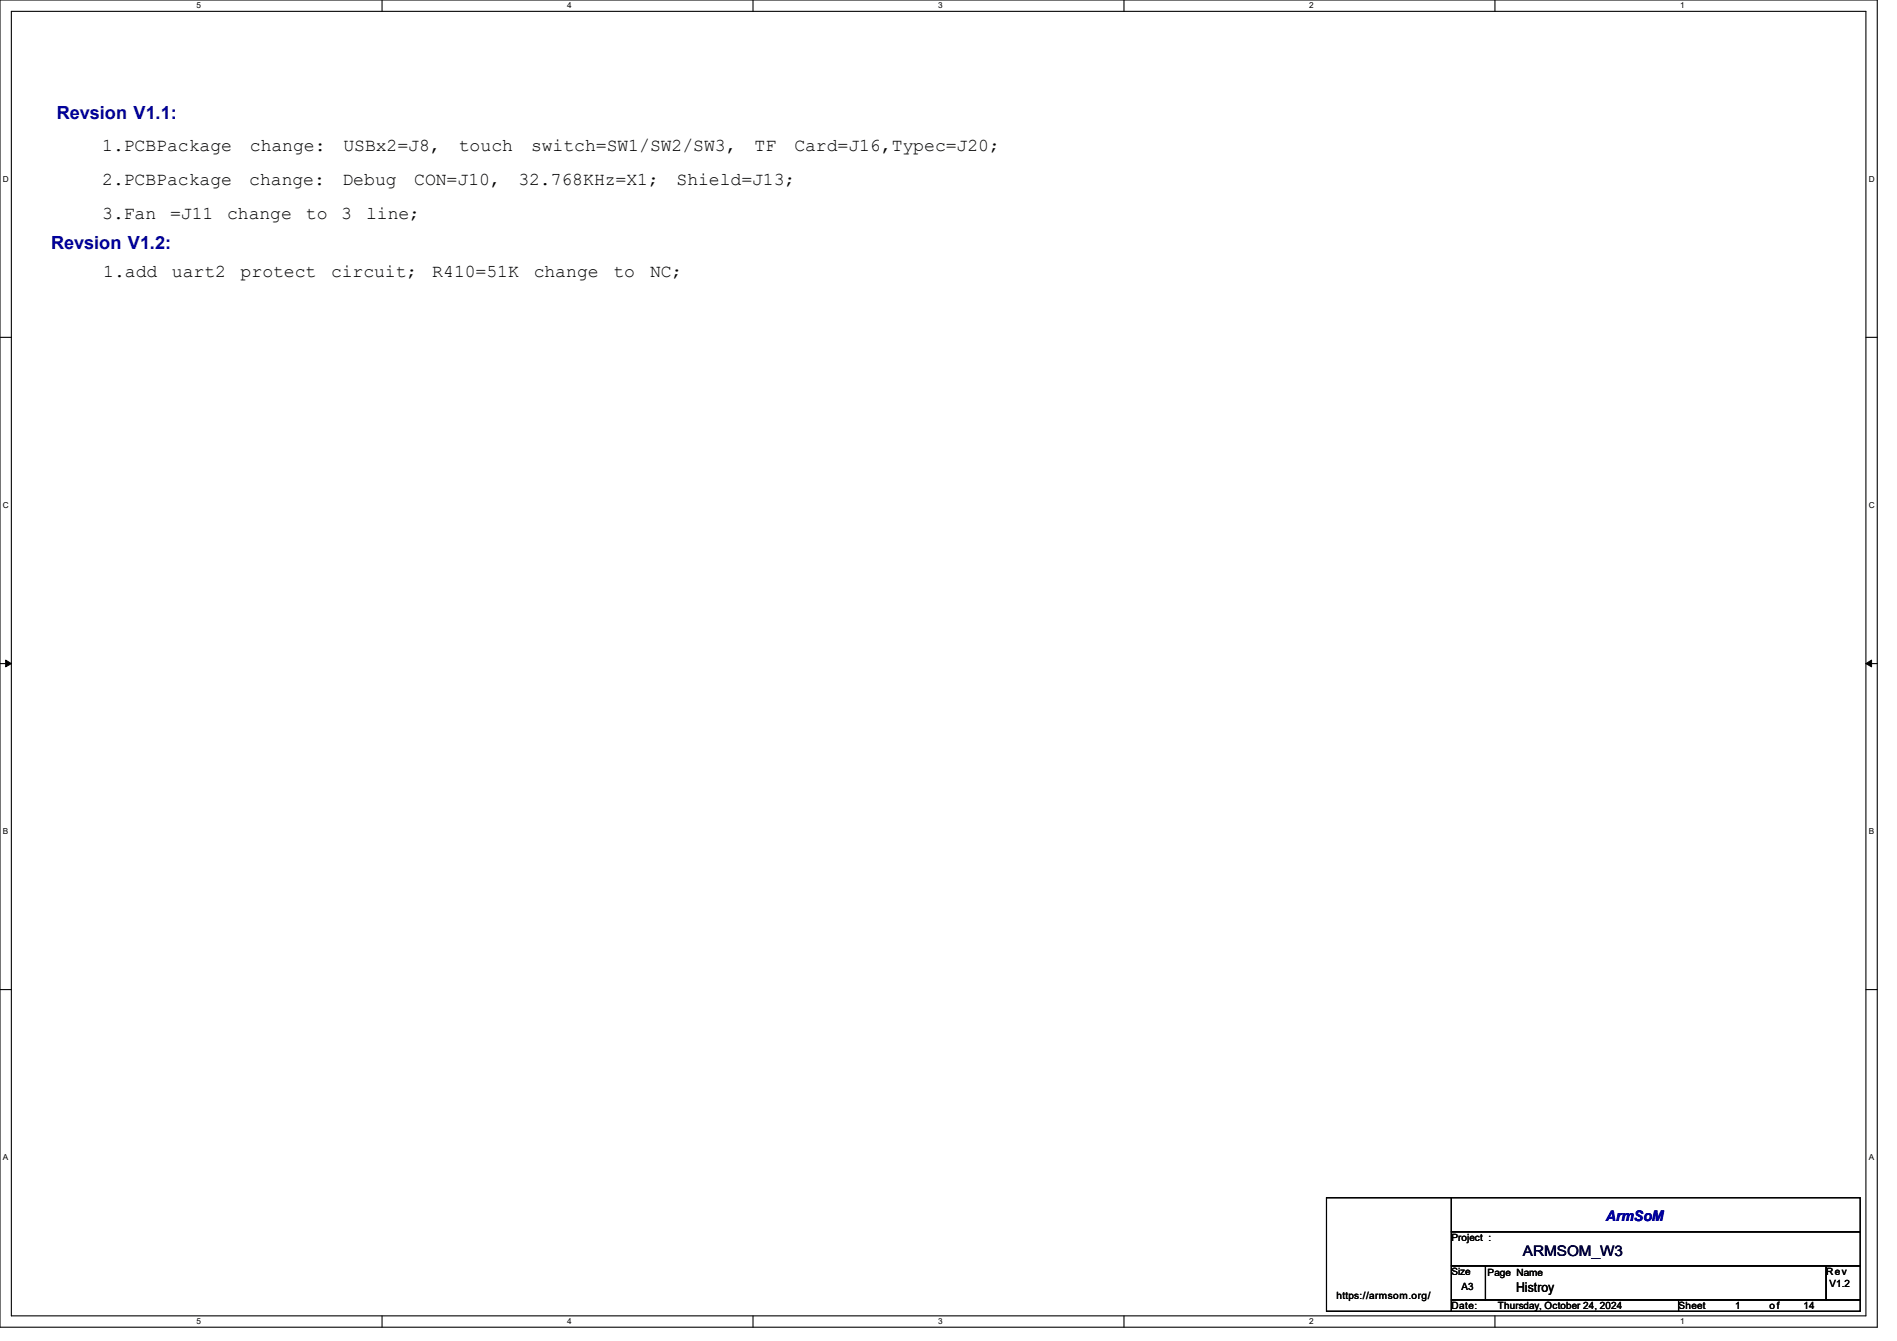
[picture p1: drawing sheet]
<svg xmlns="http://www.w3.org/2000/svg" width="297mm" height="210mm" viewBox="0 0 297 210" stroke-linecap="round" stroke-linejoin="round" font-family="sans-serif">
<defs><g id="words">
<g font-size="2.8" fill="#00009f">
<text x="8.9" y="18.6">Revsion V1.1:</text>
<text x="8" y="39.1">Revsion V1.2:</text>
</g>
<g font-size="2.8">
<text x="16" y="23.6">1.PCBPackage</text>
<text x="39.1" y="23.6">change:</text>
<text x="53.8" y="23.6">USBx2=J8,</text>
<text x="71.9" y="23.6">touch</text>
<text x="83.1" y="23.6">switch=SW1/SW2/SW3,</text>
<text x="118.1" y="23.6">TF</text>
<text x="124.4" y="23.6">Card=J16,Typec=J20;</text>
<text x="16" y="28.9">2.PCBPackage</text>
<text x="39" y="28.9">change:</text>
<text x="53.6" y="28.9">Debug</text>
<text x="64.8" y="28.9">CON=J10,</text>
<text x="81.2" y="28.9">32.768KHz=X1;</text>
<text x="105.9" y="28.9">Shield=J13;</text>
<text x="16" y="34.2">3.Fan</text>
<text x="26.6" y="34.2">=J11</text>
<text x="35.6" y="34.2">change</text>
<text x="47.9" y="34.2">to</text>
<text x="53.4" y="34.2">3</text>
<text x="57.3" y="34.2">line;</text>
<text x="16.2" y="43.3">1.add</text>
<text x="26.9" y="43.3">uart2</text>
<text x="37.7" y="43.3">protect</text>
<text x="51.8" y="43.3">circuit;</text>
<text x="67.7" y="43.3">R410=51K</text>
<text x="83.6" y="43.3">change</text>
<text x="96" y="43.3">to</text>
<text x="101.8" y="43.3">NC;</text>
</g>
<text font-size="2.3" fill="#00009f" x="251.4" y="191.3">ArmSoM</text>
<text font-size="2.3" fill="#00003f" x="238.4" y="196.8">ARMSOM_W3</text>
<text font-size="2.1" x="237.4" y="202.3">Histroy</text>
<g font-size="1.6">
<text x="227.2" y="194.4">Project :</text>
<text x="209.3" y="203.4">https://armsom.org/</text>
<text x="227.2" y="199.7">Size</text>
<text x="228.8" y="202">A3</text>
<text x="232.9" y="199.9">Page Name</text>
<text x="285.9" y="199.7">Rev</text>
<text x="286.4" y="201.6">V1.2</text>
<text x="227.2" y="205">Date:</text>
<text x="234.5" y="205">Thursday, October 24, 2024</text>
<text x="262.8" y="205">Sheet</text>
<text x="271.7" y="205">1</text>
<text x="277" y="205">o f</text>
<text x="282.4" y="205">14</text>
</g>
<g font-size="1.3">
<text x="30.8" y="1.3">5</text>
<text x="88.8" y="1.3">4</text>
<text x="146.9" y="1.3">3</text>
<text x="205" y="1.3">2</text>
<text x="263.1" y="1.3">1</text>
<text x=".5" y="28.4">D</text>
<text x="292.6" y="28.4">D</text>
<text x=".5" y="79.5">C</text>
<text x="292.6" y="79.5">C</text>
<text x=".5" y="130.6">B</text>
<text x="292.6" y="130.6">B</text>
<text x=".5" y="181.7">A</text>
<text x="292.6" y="181.7">A</text>
<text x="30.8" y="207.4">5</text>
<text x="88.8" y="207.4">4</text>
<text x="146.9" y="207.4">3</text>
<text x="205" y="207.4">2</text>
<text x="263.1" y="207.4">1</text>
</g>
</g></defs>
<path d="M0 0h293.9v207.9h-293.9zM1.8 1.8h290.3v204.3h-290.3z" fill="none" stroke="#000" stroke-width=".17"/>
<g fill="#fff">
<path d="M30.8 .2h.7v1.4h-.7z"/>
<path d="M30.8 206.2h.7v1.4h-.7z"/>
</g>
<path d="M59.8 0v1.8M59.8 206.1v1.8" fill="none" stroke="#000" stroke-width=".17"/>
<g fill="#fff">
<path d="M88.8 .2h.7v1.4h-.7z"/>
<path d="M88.8 206.2h.7v1.4h-.7z"/>
</g>
<path d="M117.9 0v1.8M117.9 206.1v1.8" fill="none" stroke="#000" stroke-width=".17"/>
<g fill="#fff">
<path d="M146.9 .2h.7v1.4h-.7z"/>
<path d="M146.9 206.2h.7v1.4h-.7z"/>
</g>
<path d="M176 0v1.8M176 206.1v1.8" fill="none" stroke="#000" stroke-width=".17"/>
<g fill="#fff">
<path d="M205 .2h.7v1.4h-.7z"/>
<path d="M205 206.2h.7v1.4h-.7z"/>
</g>
<path d="M234.1 0v1.8M234.1 206.1v1.8" fill="none" stroke="#000" stroke-width=".17"/>
<g fill="#fff">
<path d="M263.1 .2h.6v1.4h-.6z"/>
<path d="M263.1 206.2h.6v1.4h-.6z"/>
<path d="M.5 27.3h.9v1.4h-.9z"/>
<path d="M292.6 27.3h.9v1.4h-.9z"/>
<path d="M.5 78.4h.9v1.4h-.9z"/>
<path d="M292.6 78.4h.9v1.4h-.9z"/>
</g>
<path d="M0 52.8h1.8M292.1 52.8h1.8" fill="none" stroke="#000" stroke-width=".17"/>
<g fill="#fff">
<path d="M.5 129.5h.8v1.4h-.8z"/>
<path d="M292.6 129.5h.8v1.4h-.8z"/>
</g>
<path d="M0 103.9h1.8M292.1 103.9h1.8" fill="none" stroke="#000" stroke-width=".17"/>
<path d="M.9 103.4l.9 .5-.9 .5zM292.1 103.9l.9-.5v1z" fill="#000" stroke="#000" stroke-width=".16"/>
<g fill="#fff">
<path d="M.5 180.5h.8v1.4h-.8z"/>
<path d="M292.6 180.5h.8v1.4h-.8z"/>
</g>
<path d="M0 155h1.8M292.1 155h1.8M207.7 187.6h19.5v17.8h-19.5zM227.2 187.6h64.1v5.3h-64.1zM227.2 192.9h64.1v5.3h-64.1zM227.2 198.2h5.4v5.4h-5.4zM232.6 198.2h53.3v5.4h-53.3zM285.9 198.2h5.4v5.4h-5.4zM227.2 203.6h35.6v1.8h-35.6zM262.8 203.6h28.5v1.8h-28.5z" fill="none" stroke="#000" stroke-width=".17"/>
<use href="#words"/>
</svg>
